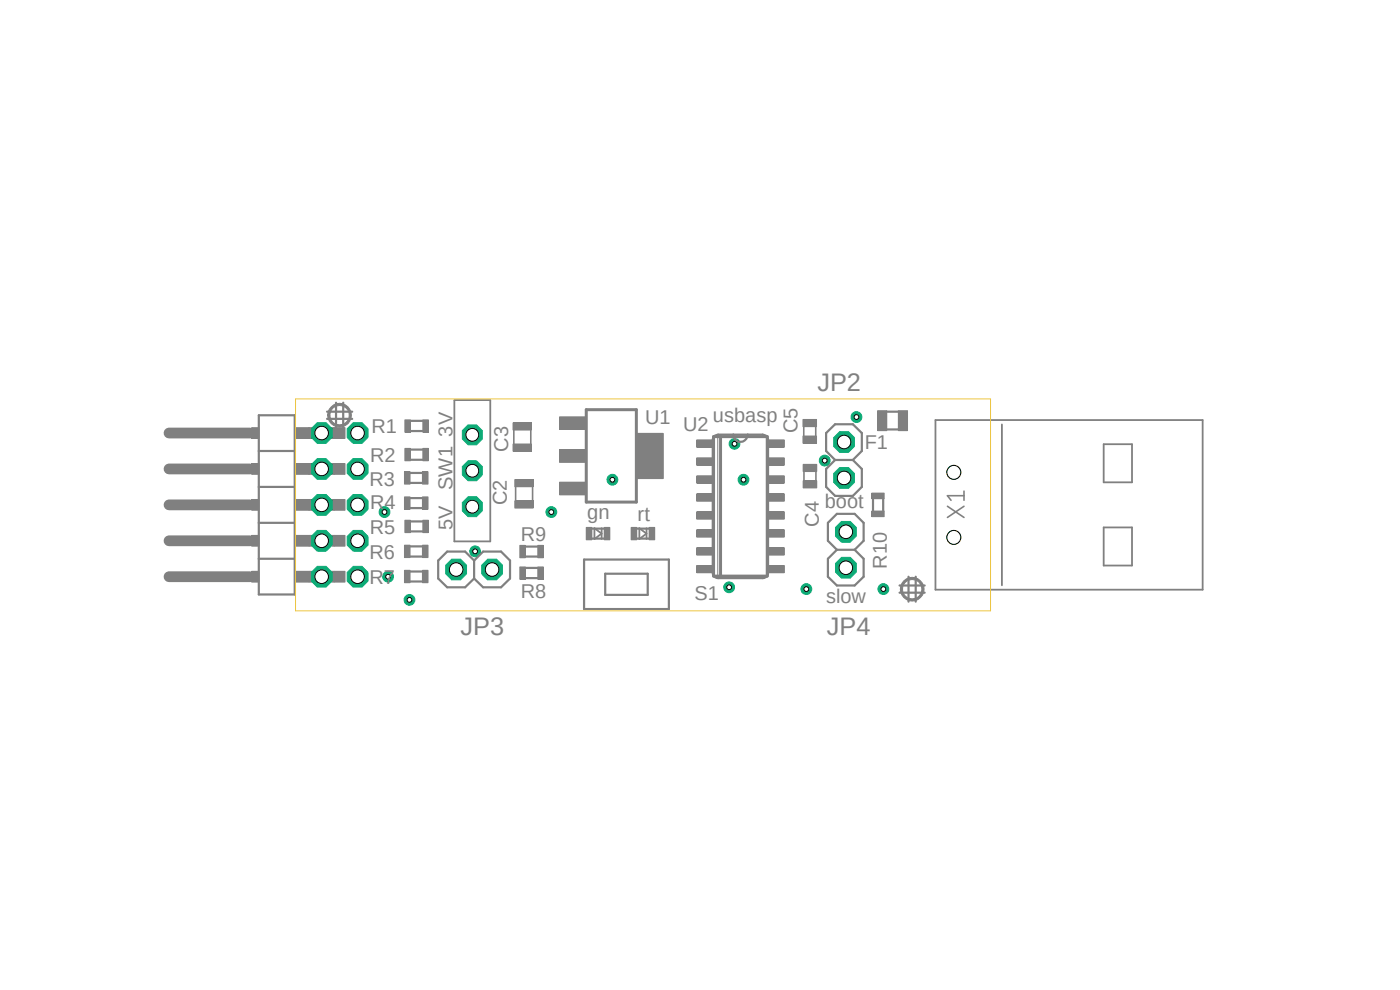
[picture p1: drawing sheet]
<svg xmlns="http://www.w3.org/2000/svg" width="297mm" height="210mm" viewBox="0 0 297 210" stroke-linecap="round" stroke-linejoin="round" font-family="sans-serif">
<defs><g id="words">
<g font-size="5.4" fill="#808080">
<text x="173.4" y="82.9">JP2</text>
<text x="97.7" y="134.7">JP3</text>
<text x="175.4" y="134.7">JP4</text>
</g>
<g font-size="4.3" fill="#808080">
<text x="96" y="104" transform="rotate(-90 96 104)">SW1</text>
<text x="124.6" y="110.1">gn</text>
<text x="135.3" y="110.5">rt</text>
</g>
<g font-size="4.2" fill="#808080">
<text x="136.9" y="90">U1</text>
<text x="151.3" y="89.6">usbasp</text>
<text x="78.8" y="91.9">R1</text>
<text x="96" y="92.6" transform="rotate(-90 96 92.6)">3V</text>
<text x="107.8" y="95.8" transform="rotate(-90 107.8 95.8)">C3</text>
<text x="144.9" y="91.5">U2</text>
<text x="169.2" y="91.9" transform="rotate(-90 169.2 91.9)">C5</text>
<text x="183.5" y="95.2">F1</text>
<text x="78.5" y="98.1">R2</text>
<text x="78.4" y="103">R3</text>
<text x="78.5" y="108">R4</text>
<text x="107.5" y="107.2" transform="rotate(-90 107.5 107.2)">C2</text>
<text x="175" y="107.8">boot</text>
<text x="78.4" y="113.3">R5</text>
<text x="96" y="112.4" transform="rotate(-90 96 112.4)">5V</text>
<text x="173.7" y="111.8" transform="rotate(-90 173.7 111.8)">C4</text>
<text x="78.4" y="118.6">R6</text>
<text x="110.5" y="114.7">R9</text>
<text x="78.4" y="124">R7</text>
<text x="188.1" y="120.6" transform="rotate(-90 188.1 120.6)">R10</text>
<text x="110.5" y="126.9">R8</text>
<text x="147.4" y="127.4">S1</text>
<text x="175.3" y="128">slow</text>
</g>
</g></defs>
<path d="M34.7 71.1l227.6 67.7M262.3 71.1l-227.6 67.7" fill="none" stroke="#fff" stroke-width=".21"/>
<circle cx="171.1" cy="125" r="1.14" fill="#0dab76"/>
<circle cx="171.1" cy="125" r="1.14" fill="none" stroke="#0dab76" stroke-width=".21"/>
<circle cx="171.1" cy="125" r=".51" fill="#fff"/>
<circle cx="171.1" cy="125" r=".51" fill="none" stroke="#000" stroke-width=".21"/>
<circle cx="187.4" cy="125" r="1.14" fill="#0dab76"/>
<circle cx="187.4" cy="125" r="1.14" fill="none" stroke="#0dab76" stroke-width=".21"/>
<circle cx="187.4" cy="125" r=".51" fill="#fff"/>
<circle cx="187.4" cy="125" r=".51" fill="none" stroke="#000" stroke-width=".21"/>
<circle cx="154.7" cy="124.6" r="1.14" fill="#0dab76"/>
<circle cx="154.7" cy="124.6" r="1.14" fill="none" stroke="#0dab76" stroke-width=".21"/>
<circle cx="154.7" cy="124.6" r=".51" fill="#fff"/>
<circle cx="154.7" cy="124.6" r=".51" fill="none" stroke="#000" stroke-width=".21"/>
<circle cx="157.7" cy="101.8" r="1.14" fill="#0dab76"/>
<circle cx="157.7" cy="101.8" r="1.14" fill="none" stroke="#0dab76" stroke-width=".21"/>
<circle cx="157.7" cy="101.8" r=".51" fill="#fff"/>
<circle cx="157.7" cy="101.8" r=".51" fill="none" stroke="#000" stroke-width=".21"/>
<circle cx="129.9" cy="101.8" r="1.14" fill="#0dab76"/>
<circle cx="129.9" cy="101.8" r="1.14" fill="none" stroke="#0dab76" stroke-width=".21"/>
<circle cx="129.9" cy="101.8" r=".51" fill="#fff"/>
<circle cx="129.9" cy="101.8" r=".51" fill="none" stroke="#000" stroke-width=".21"/>
<circle cx="117" cy="108.6" r="1.14" fill="#0dab76"/>
<circle cx="117" cy="108.6" r="1.14" fill="none" stroke="#0dab76" stroke-width=".21"/>
<circle cx="117" cy="108.6" r=".51" fill="#fff"/>
<circle cx="117" cy="108.6" r=".51" fill="none" stroke="#000" stroke-width=".21"/>
<circle cx="86.9" cy="127.3" r="1.14" fill="#0dab76"/>
<circle cx="86.9" cy="127.3" r="1.14" fill="none" stroke="#0dab76" stroke-width=".21"/>
<circle cx="86.9" cy="127.3" r=".51" fill="#fff"/>
<circle cx="86.9" cy="127.3" r=".51" fill="none" stroke="#000" stroke-width=".21"/>
<circle cx="81.6" cy="108.6" r="1.14" fill="#0dab76"/>
<circle cx="81.6" cy="108.6" r="1.14" fill="none" stroke="#0dab76" stroke-width=".21"/>
<circle cx="81.6" cy="108.6" r=".51" fill="#fff"/>
<circle cx="81.6" cy="108.6" r=".51" fill="none" stroke="#000" stroke-width=".21"/>
<circle cx="82.3" cy="122.3" r="1.14" fill="#0dab76"/>
<circle cx="82.3" cy="122.3" r="1.14" fill="none" stroke="#0dab76" stroke-width=".21"/>
<circle cx="82.3" cy="122.3" r=".51" fill="#fff"/>
<circle cx="82.3" cy="122.3" r=".51" fill="none" stroke="#000" stroke-width=".21"/>
<circle cx="100.8" cy="117" r="1.14" fill="#0dab76"/>
<circle cx="100.8" cy="117" r="1.14" fill="none" stroke="#0dab76" stroke-width=".21"/>
<circle cx="100.8" cy="117" r=".51" fill="#fff"/>
<circle cx="100.8" cy="117" r=".51" fill="none" stroke="#000" stroke-width=".21"/>
<circle cx="155.8" cy="94.1" r="1.14" fill="#0dab76"/>
<circle cx="155.8" cy="94.1" r="1.14" fill="none" stroke="#0dab76" stroke-width=".21"/>
<circle cx="155.8" cy="94.1" r=".51" fill="#fff"/>
<circle cx="155.8" cy="94.1" r=".51" fill="none" stroke="#000" stroke-width=".21"/>
<circle cx="175" cy="97.7" r="1.14" fill="#0dab76"/>
<circle cx="175" cy="97.7" r="1.14" fill="none" stroke="#0dab76" stroke-width=".21"/>
<circle cx="175" cy="97.7" r=".51" fill="#fff"/>
<circle cx="175" cy="97.7" r=".51" fill="none" stroke="#000" stroke-width=".21"/>
<circle cx="181.7" cy="88.5" r="1.14" fill="#0dab76"/>
<circle cx="181.7" cy="88.5" r="1.14" fill="none" stroke="#0dab76" stroke-width=".21"/>
<circle cx="181.7" cy="88.5" r=".51" fill="#fff"/>
<circle cx="181.7" cy="88.5" r=".51" fill="none" stroke="#000" stroke-width=".21"/>
<path d="M54.9 88.1h7.6v38h-7.6zM54.9 95.7h7.6M54.9 118.5h7.6M54.9 110.9h7.6M54.9 103.3h7.6" fill="none" stroke="#808080" stroke-width=".47"/>
<path d="M35.9 99.5h17.1M35.9 91.9h17.1M35.9 114.7h17.1M35.9 107.1h17.1M35.9 122.3h17.1" fill="none" stroke="#808080" stroke-width="2.3"/>
<path d="M53.4 121.2h1.5v2.3h-1.5z" fill-rule="evenodd" fill="#808080"/>
<path d="M53.4 121.2h1.5v2.3h-1.5z" fill="none" stroke="#808080" stroke-width=".21"/>
<path d="M53.4 113.6h1.5v2.3h-1.5z" fill-rule="evenodd" fill="#808080"/>
<path d="M53.4 113.6h1.5v2.3h-1.5z" fill="none" stroke="#808080" stroke-width=".21"/>
<path d="M53.4 106h1.5v2.2h-1.5z" fill-rule="evenodd" fill="#808080"/>
<path d="M53.4 106h1.5v2.2h-1.5z" fill="none" stroke="#808080" stroke-width=".21"/>
<path d="M53.4 98.3h1.5v2.3h-1.5z" fill-rule="evenodd" fill="#808080"/>
<path d="M53.4 98.3h1.5v2.3h-1.5z" fill="none" stroke="#808080" stroke-width=".21"/>
<path d="M53.4 90.7h1.5v2.3h-1.5z" fill-rule="evenodd" fill="#808080"/>
<path d="M53.4 90.7h1.5v2.3h-1.5z" fill="none" stroke="#808080" stroke-width=".21"/>
<path d="M62.5 121.2h3.1v2.3h-3.1z" fill-rule="evenodd" fill="#808080"/>
<path d="M62.5 121.2h3.1v2.3h-3.1z" fill="none" stroke="#808080" stroke-width=".21"/>
<path d="M62.5 113.6h3.1v2.3h-3.1z" fill-rule="evenodd" fill="#808080"/>
<path d="M62.5 113.6h3.1v2.3h-3.1z" fill="none" stroke="#808080" stroke-width=".21"/>
<path d="M70.9 121.2h2.3v2.3h-2.3z" fill-rule="evenodd" fill="#808080"/>
<path d="M70.9 121.2h2.3v2.3h-2.3z" fill="none" stroke="#808080" stroke-width=".21"/>
<path d="M70.9 113.6h2.3v2.3h-2.3z" fill-rule="evenodd" fill="#808080"/>
<path d="M70.9 113.6h2.3v2.3h-2.3z" fill="none" stroke="#808080" stroke-width=".21"/>
<path d="M62.5 106h3.1v2.2h-3.1z" fill-rule="evenodd" fill="#808080"/>
<path d="M62.5 106h3.1v2.2h-3.1z" fill="none" stroke="#808080" stroke-width=".21"/>
<path d="M62.5 98.3h3.1v2.3h-3.1z" fill-rule="evenodd" fill="#808080"/>
<path d="M62.5 98.3h3.1v2.3h-3.1z" fill="none" stroke="#808080" stroke-width=".21"/>
<path d="M70.9 106h2.3v2.2h-2.3z" fill-rule="evenodd" fill="#808080"/>
<path d="M70.9 106h2.3v2.2h-2.3z" fill="none" stroke="#808080" stroke-width=".21"/>
<path d="M70.9 98.3h2.3v2.3h-2.3z" fill-rule="evenodd" fill="#808080"/>
<path d="M70.9 98.3h2.3v2.3h-2.3z" fill="none" stroke="#808080" stroke-width=".21"/>
<path d="M62.5 90.7h3.1v2.3h-3.1z" fill-rule="evenodd" fill="#808080"/>
<path d="M62.5 90.7h3.1v2.3h-3.1z" fill="none" stroke="#808080" stroke-width=".21"/>
<path d="M70.9 90.7h2.3v2.3h-2.3z" fill-rule="evenodd" fill="#808080"/>
<path d="M70.9 90.7h2.3v2.3h-2.3zM152.3 92.2v30.4" fill="none" stroke="#808080" stroke-width=".21"/>
<g fill="none" stroke="#808080" stroke-width=".47">
<path d="M151.2 93.3a1.12 1.12 0 0 1 1.2-1.1h9.4a1.12 1.12 0 0 1 1.1 1.1M155.6 92.2a1.52 1.52 0 0 0 1.5 1.5 1.52 1.52 0 0 0 1.5-1.5M177.2 97.6l-1.9-1.9v-3.8l1.9-1.9h3.7l1.9 1.9v3.8l-1.9 1.9M177.2 97.6l-1.9 1.9v3.8l1.9 1.9h3.7l1.9-1.9v-3.8l-1.9-1.9M177.2 97.6h3.7M100.6 118.9l-1.9-1.9h-3.8l-1.9 1.9v3.8l1.9 1.9h3.8l1.9-1.9M100.6 118.9l1.9-1.9h3.8l1.9 1.9v3.8l-1.9 1.9h-3.8l-1.9-1.9M100.6 118.9v3.8M123.9 118.7h18v10.5h-18zM177.5 116.6l-1.9-1.9v-3.8l1.9-1.9h3.8l1.9 1.9v3.8l-1.9 1.9M177.5 116.6l-1.9 1.9v3.8l1.9 1.9h3.8l1.9-1.9v-3.8l-1.9-1.9M177.5 116.6h3.8"/>
<path d="M128.4 121.7h9v4.5h-9zM151.2 121.5a1.12 1.12 0 0 0 1.2 1.1h9.4a1.12 1.12 0 0 0 1.1-1.1"/>
</g>
<path d="M124.4 86.9h10.6v19.6h-10.6z" fill="none" stroke="#808080" stroke-width=".64"/>
<path d="M96.4 84.9h7.6v30h-7.6zM126.1 112.1l1.5 1.1-1.5 1.1zM127.6 112.1v2.2M135.6 112.1l1.6 1.1-1.6 1.1zM137.2 112.1v2.2" fill="none" stroke="#808080" stroke-width=".38"/>
<path d="M70.3 86.3a2.51 2.51 0 0 1 3.9 .6 2.51 2.51 0 0 1-1.6 3.7 2.51 2.51 0 0 1-3.1-2.5h.5a2.06 2.06 0 0 1 2.8-2 2.06 2.06 0 0 1 .6 3.4 2.06 2.06 0 0 1-3.3-.9l-.1-.5h-.5l.4-1.3z" fill-rule="evenodd" fill="#808080"/>
<path d="M70.3 86.3a2.51 2.51 0 0 1 3.9 .6 2.51 2.51 0 0 1-1.6 3.7 2.51 2.51 0 0 1-3.1-2.5h.5a2.06 2.06 0 0 1 2.8-2 2.06 2.06 0 0 1 .6 3.4 2.06 2.06 0 0 1-3.3-.9l-.1-.5h-.5l.4-1.3z" fill="none" stroke="#808080" stroke-width=".21"/>
<path d="M69.4 87.3h5.3M69.4 88.9h5.3M71.3 85.4v5.3M72.8 85.4v5.3" fill="none" stroke="#808080" stroke-width=".47"/>
<path d="M191.7 123.2a2.52 2.52 0 0 1 4 .5 2.52 2.52 0 0 1-1.5 3.7 2.52 2.52 0 0 1-3.2-2.4h.5a2.05 2.05 0 0 1 2.8-1.9 2.05 2.05 0 0 1 .8 3.3 2.05 2.05 0 0 1-3.4-.4l-.2-1h-.5l.1-.7z" fill-rule="evenodd" fill="#808080"/>
<path d="M191.7 123.2a2.52 2.52 0 0 1 4 .5 2.52 2.52 0 0 1-1.5 3.7 2.52 2.52 0 0 1-3.2-2.4h.5a2.05 2.05 0 0 1 2.8-1.9 2.05 2.05 0 0 1 .8 3.3 2.05 2.05 0 0 1-3.4-.4l-.2-1h-.5l.1-.7z" fill="none" stroke="#808080" stroke-width=".21"/>
<path d="M190.8 124.2h5.4M190.8 125.7h5.4M192.7 122.3v5.3M194.3 122.3v5.3" fill="none" stroke="#808080" stroke-width=".47"/>
<path d="M65.6 121.2h5.3v2.3h-5.3z" fill-rule="evenodd" fill="#808080"/>
<path d="M65.6 121.2h5.3v2.3h-5.3z" fill="none" stroke="#808080" stroke-width=".21"/>
<path d="M65.6 113.6h5.3v2.3h-5.3z" fill-rule="evenodd" fill="#808080"/>
<path d="M65.6 113.6h5.3v2.3h-5.3z" fill="none" stroke="#808080" stroke-width=".21"/>
<path d="M65.6 106h5.3v2.2h-5.3z" fill-rule="evenodd" fill="#808080"/>
<path d="M65.6 106h5.3v2.2h-5.3z" fill="none" stroke="#808080" stroke-width=".21"/>
<path d="M65.6 98.3h5.3v2.3h-5.3z" fill-rule="evenodd" fill="#808080"/>
<path d="M65.6 98.3h5.3v2.3h-5.3z" fill="none" stroke="#808080" stroke-width=".21"/>
<path d="M65.6 90.7h5.3v2.3h-5.3z" fill-rule="evenodd" fill="#808080"/>
<path d="M65.6 90.7h5.3v2.3h-5.3z" fill="none" stroke="#808080" stroke-width=".21"/>
<path d="M87 115.9h2.6M87 118.1h2.6" fill="none" stroke="#808080" stroke-width=".47"/>
<path d="M85.8 115.7h1.2v2.6h-1.2z" fill-rule="evenodd" fill="#808080"/>
<path d="M85.8 115.7h1.2v2.6h-1.2z" fill="none" stroke="#808080" stroke-width=".21"/>
<path d="M89.6 115.7h1.2v2.6h-1.2z" fill-rule="evenodd" fill="#808080"/>
<path d="M89.6 115.7h1.2v2.6h-1.2z" fill="none" stroke="#808080" stroke-width=".21"/>
<path d="M87 105.7h2.6M87 107.8h2.6" fill="none" stroke="#808080" stroke-width=".47"/>
<path d="M85.8 105.4h1.2v2.6h-1.2z" fill-rule="evenodd" fill="#808080"/>
<path d="M85.8 105.4h1.2v2.6h-1.2z" fill="none" stroke="#808080" stroke-width=".21"/>
<path d="M89.6 105.4h1.2v2.6h-1.2z" fill-rule="evenodd" fill="#808080"/>
<path d="M89.6 105.4h1.2v2.6h-1.2z" fill="none" stroke="#808080" stroke-width=".21"/>
<path d="M87 100.3h2.6M87 102.4h2.6" fill="none" stroke="#808080" stroke-width=".47"/>
<path d="M85.8 100.1h1.2v2.6h-1.2z" fill-rule="evenodd" fill="#808080"/>
<path d="M85.8 100.1h1.2v2.6h-1.2z" fill="none" stroke="#808080" stroke-width=".21"/>
<path d="M89.6 100.1h1.2v2.6h-1.2z" fill-rule="evenodd" fill="#808080"/>
<path d="M89.6 100.1h1.2v2.6h-1.2z" fill="none" stroke="#808080" stroke-width=".21"/>
<path d="M87 121.2h2.6M87 123.4h2.6" fill="none" stroke="#808080" stroke-width=".47"/>
<path d="M85.8 121h1.2v2.6h-1.2z" fill-rule="evenodd" fill="#808080"/>
<path d="M85.8 121h1.2v2.6h-1.2z" fill="none" stroke="#808080" stroke-width=".21"/>
<path d="M89.6 121h1.2v2.6h-1.2z" fill-rule="evenodd" fill="#808080"/>
<path d="M89.6 121h1.2v2.6h-1.2z" fill="none" stroke="#808080" stroke-width=".21"/>
<path d="M151.4 92.6h11.4v29.6h-11.4zM152.9 92.6v29.6" fill="none" stroke="#808080" stroke-width=".64"/>
<path d="M147.8 93.4h3.3v1.4h-3.3z" fill-rule="evenodd" fill="#808080"/>
<path d="M147.8 93.4h3.3v1.4h-3.3z" fill="none" stroke="#808080" stroke-width=".21"/>
<path d="M147.8 97.2h3.3v1.4h-3.3z" fill-rule="evenodd" fill="#808080"/>
<path d="M147.8 97.2h3.3v1.4h-3.3z" fill="none" stroke="#808080" stroke-width=".21"/>
<path d="M147.8 101h3.3v1.4h-3.3z" fill-rule="evenodd" fill="#808080"/>
<path d="M147.8 101h3.3v1.4h-3.3z" fill="none" stroke="#808080" stroke-width=".21"/>
<path d="M147.8 104.8h3.3v1.5h-3.3z" fill-rule="evenodd" fill="#808080"/>
<path d="M147.8 104.8h3.3v1.5h-3.3z" fill="none" stroke="#808080" stroke-width=".21"/>
<path d="M163.1 112.4h3.3v1.5h-3.3z" fill-rule="evenodd" fill="#808080"/>
<path d="M163.1 112.4h3.3v1.5h-3.3z" fill="none" stroke="#808080" stroke-width=".21"/>
<path d="M163.1 108.6h3.3v1.5h-3.3z" fill-rule="evenodd" fill="#808080"/>
<path d="M163.1 108.6h3.3v1.5h-3.3z" fill="none" stroke="#808080" stroke-width=".21"/>
<path d="M163.1 104.8h3.3v1.5h-3.3z" fill-rule="evenodd" fill="#808080"/>
<path d="M163.1 104.8h3.3v1.5h-3.3z" fill="none" stroke="#808080" stroke-width=".21"/>
<path d="M163.1 101h3.3v1.4h-3.3z" fill-rule="evenodd" fill="#808080"/>
<path d="M163.1 101h3.3v1.4h-3.3z" fill="none" stroke="#808080" stroke-width=".21"/>
<path d="M147.8 108.6h3.3v1.5h-3.3z" fill-rule="evenodd" fill="#808080"/>
<path d="M147.8 108.6h3.3v1.5h-3.3z" fill="none" stroke="#808080" stroke-width=".21"/>
<path d="M147.8 112.4h3.3v1.5h-3.3z" fill-rule="evenodd" fill="#808080"/>
<path d="M147.8 112.4h3.3v1.5h-3.3z" fill="none" stroke="#808080" stroke-width=".21"/>
<path d="M147.8 116.2h3.3v1.5h-3.3z" fill-rule="evenodd" fill="#808080"/>
<path d="M147.8 116.2h3.3v1.5h-3.3z" fill="none" stroke="#808080" stroke-width=".21"/>
<path d="M147.8 120h3.3v1.5h-3.3z" fill-rule="evenodd" fill="#808080"/>
<path d="M147.8 120h3.3v1.5h-3.3z" fill="none" stroke="#808080" stroke-width=".21"/>
<path d="M163.1 120h3.3v1.5h-3.3z" fill-rule="evenodd" fill="#808080"/>
<path d="M163.1 120h3.3v1.5h-3.3z" fill="none" stroke="#808080" stroke-width=".21"/>
<path d="M163.1 116.2h3.3v1.5h-3.3z" fill-rule="evenodd" fill="#808080"/>
<path d="M163.1 116.2h3.3v1.5h-3.3z" fill="none" stroke="#808080" stroke-width=".21"/>
<path d="M163.1 97.2h3.3v1.4h-3.3z" fill-rule="evenodd" fill="#808080"/>
<path d="M163.1 97.2h3.3v1.4h-3.3z" fill="none" stroke="#808080" stroke-width=".21"/>
<path d="M163.1 93.4h3.3v1.4h-3.3z" fill-rule="evenodd" fill="#808080"/>
<path d="M163.1 93.4h3.3v1.4h-3.3z" fill="none" stroke="#808080" stroke-width=".21"/>
<path d="M151.2 93.3v28.2M162.9 93.3v28.2" fill="none" stroke="#808080" stroke-width=".47"/>
<path d="M163 104.8h3.4v1.5h-3.4z" fill-rule="evenodd" fill="#808080"/>
<path d="M163 104.8h3.4v1.5h-3.4z" fill="none" stroke="#808080" stroke-width=".21"/>
<path d="M147.8 93.3h3.4v1.6h-3.4z" fill-rule="evenodd" fill="#808080"/>
<path d="M147.8 93.3h3.4v1.6h-3.4z" fill="none" stroke="#808080" stroke-width=".21"/>
<path d="M147.8 97.2h3.4v1.5h-3.4z" fill-rule="evenodd" fill="#808080"/>
<path d="M147.8 97.2h3.4v1.5h-3.4z" fill="none" stroke="#808080" stroke-width=".21"/>
<path d="M147.9 101h3.4v1.5h-3.4z" fill-rule="evenodd" fill="#808080"/>
<path d="M147.9 101h3.4v1.5h-3.4z" fill="none" stroke="#808080" stroke-width=".21"/>
<path d="M147.8 104.8h3.4v1.5h-3.4z" fill-rule="evenodd" fill="#808080"/>
<path d="M147.8 104.8h3.4v1.5h-3.4z" fill="none" stroke="#808080" stroke-width=".21"/>
<path d="M163 101h3.4v1.5h-3.4z" fill-rule="evenodd" fill="#808080"/>
<path d="M163 101h3.4v1.5h-3.4z" fill="none" stroke="#808080" stroke-width=".21"/>
<path d="M163 97.2h3.4v1.5h-3.4z" fill-rule="evenodd" fill="#808080"/>
<path d="M163 97.2h3.4v1.5h-3.4z" fill="none" stroke="#808080" stroke-width=".21"/>
<path d="M163 93.3h3.4v1.6h-3.4z" fill-rule="evenodd" fill="#808080"/>
<path d="M163 93.3h3.4v1.6h-3.4z" fill="none" stroke="#808080" stroke-width=".21"/>
<path d="M147.8 108.6h3.4v1.5h-3.4z" fill-rule="evenodd" fill="#808080"/>
<path d="M147.8 108.6h3.4v1.5h-3.4z" fill="none" stroke="#808080" stroke-width=".21"/>
<path d="M147.8 112.4h3.4v1.5h-3.4z" fill-rule="evenodd" fill="#808080"/>
<path d="M147.8 112.4h3.4v1.5h-3.4z" fill="none" stroke="#808080" stroke-width=".21"/>
<path d="M147.8 116.2h3.4v1.5h-3.4z" fill-rule="evenodd" fill="#808080"/>
<path d="M147.8 116.2h3.4v1.5h-3.4z" fill="none" stroke="#808080" stroke-width=".21"/>
<path d="M147.8 120h3.4v1.5h-3.4z" fill-rule="evenodd" fill="#808080"/>
<path d="M147.8 120h3.4v1.5h-3.4z" fill="none" stroke="#808080" stroke-width=".21"/>
<path d="M163 108.6h3.4v1.5h-3.4z" fill-rule="evenodd" fill="#808080"/>
<path d="M163 108.6h3.4v1.5h-3.4z" fill="none" stroke="#808080" stroke-width=".21"/>
<path d="M163 112.4h3.4v1.5h-3.4z" fill-rule="evenodd" fill="#808080"/>
<path d="M163 112.4h3.4v1.5h-3.4z" fill="none" stroke="#808080" stroke-width=".21"/>
<path d="M163 116.2h3.4v1.5h-3.4z" fill-rule="evenodd" fill="#808080"/>
<path d="M163 116.2h3.4v1.5h-3.4z" fill="none" stroke="#808080" stroke-width=".21"/>
<path d="M163 120h3.4v1.5h-3.4z" fill-rule="evenodd" fill="#808080"/>
<path d="M163 120h3.4v1.5h-3.4z" fill="none" stroke="#808080" stroke-width=".21"/>
<path d="M188.1 91.1h2.4M188.1 87.3h2.4" fill="none" stroke="#808080" stroke-width=".47"/>
<path d="M186.2 87.1h1.9v4.3h-1.9z" fill-rule="evenodd" fill="#808080"/>
<path d="M186.2 87.1h1.9v4.3h-1.9z" fill="none" stroke="#808080" stroke-width=".21"/>
<path d="M190.6 87.1h1.9v4.3h-1.9z" fill-rule="evenodd" fill="#808080"/>
<path d="M190.6 87.1h1.9v4.3h-1.9z" fill="none" stroke="#808080" stroke-width=".21"/>
<path d="M87.1 95.4h2.6M87.1 97.5h2.6" fill="none" stroke="#808080" stroke-width=".47"/>
<path d="M85.9 95.1h1.2v2.6h-1.2z" fill-rule="evenodd" fill="#808080"/>
<path d="M85.9 95.1h1.2v2.6h-1.2z" fill="none" stroke="#808080" stroke-width=".21"/>
<path d="M89.7 95.1h1.2v2.6h-1.2z" fill-rule="evenodd" fill="#808080"/>
<path d="M89.7 95.1h1.2v2.6h-1.2z" fill="none" stroke="#808080" stroke-width=".21"/>
<path d="M87.1 110.6h2.6M87.1 112.7h2.6" fill="none" stroke="#808080" stroke-width=".47"/>
<path d="M85.9 110.4h1.2v2.6h-1.2z" fill-rule="evenodd" fill="#808080"/>
<path d="M85.9 110.4h1.2v2.6h-1.2z" fill="none" stroke="#808080" stroke-width=".21"/>
<path d="M89.7 110.4h1.2v2.6h-1.2z" fill-rule="evenodd" fill="#808080"/>
<path d="M89.7 110.4h1.2v2.6h-1.2z" fill="none" stroke="#808080" stroke-width=".21"/>
<path d="M135.1 91.9h5.6v9.6h-5.6z" fill-rule="evenodd" fill="#808080"/>
<path d="M135.1 91.9h5.6v9.6h-5.6z" fill="none" stroke="#808080" stroke-width=".21"/>
<path d="M118.7 95.4h5.6v2.6h-5.6z" fill-rule="evenodd" fill="#808080"/>
<path d="M118.7 95.4h5.6v2.6h-5.6z" fill="none" stroke="#808080" stroke-width=".21"/>
<path d="M118.7 88.5h5.6v2.6h-5.6z" fill-rule="evenodd" fill="#808080"/>
<path d="M118.7 88.5h5.6v2.6h-5.6z" fill="none" stroke="#808080" stroke-width=".21"/>
<path d="M118.7 102.3h5.6v2.6h-5.6z" fill-rule="evenodd" fill="#808080"/>
<path d="M118.7 102.3h5.6v2.6h-5.6z" fill="none" stroke="#808080" stroke-width=".21"/>
<path d="M135.1 91.9h5.6v9.6h-5.6z" fill-rule="evenodd" fill="#808080"/>
<path d="M135.1 91.9h5.6v9.6h-5.6z" fill="none" stroke="#808080" stroke-width=".21"/>
<path d="M118.7 95.4h5.6v2.6h-5.6z" fill-rule="evenodd" fill="#808080"/>
<path d="M118.7 95.4h5.6v2.6h-5.6z" fill="none" stroke="#808080" stroke-width=".21"/>
<path d="M118.7 88.5h5.6v2.6h-5.6z" fill-rule="evenodd" fill="#808080"/>
<path d="M118.7 88.5h5.6v2.6h-5.6z" fill="none" stroke="#808080" stroke-width=".21"/>
<path d="M118.7 102.3h5.6v2.6h-5.6z" fill-rule="evenodd" fill="#808080"/>
<path d="M118.7 102.3h5.6v2.6h-5.6z" fill="none" stroke="#808080" stroke-width=".21"/>
<path d="M109.4 102v5.5M113 102v5.5" fill="none" stroke="#808080" stroke-width=".34"/>
<path d="M109.2 101.7h3.9v1.6h-3.9z" fill-rule="evenodd" fill="#808080"/>
<path d="M109.2 101.7h3.9v1.6h-3.9z" fill="none" stroke="#808080" stroke-width=".21"/>
<path d="M109.2 106.3h3.9v1.5h-3.9z" fill-rule="evenodd" fill="#808080"/>
<path d="M109.2 106.3h3.9v1.5h-3.9z" fill="none" stroke="#808080" stroke-width=".21"/>
<path d="M109 90v5.5M112.6 90v5.5" fill="none" stroke="#808080" stroke-width=".34"/>
<path d="M108.8 94.2h3.9v1.5h-3.9z" fill-rule="evenodd" fill="#808080"/>
<path d="M108.8 94.2h3.9v1.5h-3.9z" fill="none" stroke="#808080" stroke-width=".21"/>
<path d="M108.8 89.7h3.9v1.5h-3.9z" fill-rule="evenodd" fill="#808080"/>
<path d="M108.8 89.7h3.9v1.5h-3.9z" fill="none" stroke="#808080" stroke-width=".21"/>
<path d="M178.3 100.6h1.5v1.6h-1.5z" fill-rule="evenodd" fill="#808080"/>
<path d="M178.3 100.6h1.5v1.6h-1.5z" fill="none" stroke="#808080" stroke-width=".21"/>
<path d="M178.3 93h1.5v1.5h-1.5z" fill-rule="evenodd" fill="#808080"/>
<path d="M178.3 93h1.5v1.5h-1.5z" fill="none" stroke="#808080" stroke-width=".21"/>
<path d="M185.2 105.8v2.6M187.4 105.8v2.6" fill="none" stroke="#808080" stroke-width=".47"/>
<path d="M185 104.6h2.6v1.2h-2.6z" fill-rule="evenodd" fill="#808080"/>
<path d="M185 104.6h2.6v1.2h-2.6z" fill="none" stroke="#808080" stroke-width=".21"/>
<path d="M185 108.4h2.6v1.2h-2.6z" fill-rule="evenodd" fill="#808080"/>
<path d="M185 108.4h2.6v1.2h-2.6z" fill="none" stroke="#808080" stroke-width=".21"/>
<path d="M170.6 99.9v2.2M173.1 99.9v2.2" fill="none" stroke="#808080" stroke-width=".34"/>
<path d="M170.4 98.5h2.9v1.5h-2.9z" fill-rule="evenodd" fill="#808080"/>
<path d="M170.4 98.5h2.9v1.5h-2.9z" fill="none" stroke="#808080" stroke-width=".21"/>
<path d="M170.4 102h2.9v1.5h-2.9z" fill-rule="evenodd" fill="#808080"/>
<path d="M170.4 102h2.9v1.5h-2.9z" fill="none" stroke="#808080" stroke-width=".21"/>
<path d="M170.5 90.4v2.2M173.1 90.4v2.2" fill="none" stroke="#808080" stroke-width=".34"/>
<path d="M170.3 92.5h2.9v1.5h-2.9z" fill-rule="evenodd" fill="#808080"/>
<path d="M170.3 92.5h2.9v1.5h-2.9z" fill="none" stroke="#808080" stroke-width=".21"/>
<path d="M170.3 89h2.9v1.5h-2.9z" fill-rule="evenodd" fill="#808080"/>
<path d="M170.3 89h2.9v1.5h-2.9z" fill="none" stroke="#808080" stroke-width=".21"/>
<path d="M198.5 89.1h56.6v36h-56.6zM212.6 90v34.2M234.1 94.2h6.1v8.1h-6.1zM234.1 111.9h6.1v8.1h-6.1z" fill="none" stroke="#808080" stroke-width=".38"/>
<path d="M87.1 89.3h2.6M87.1 91.4h2.6" fill="none" stroke="#808080" stroke-width=".47"/>
<path d="M85.9 89.1h1.2v2.6h-1.2z" fill-rule="evenodd" fill="#808080"/>
<path d="M85.9 89.1h1.2v2.6h-1.2z" fill="none" stroke="#808080" stroke-width=".21"/>
<path d="M89.7 89.1h1.2v2.6h-1.2z" fill-rule="evenodd" fill="#808080"/>
<path d="M89.7 89.1h1.2v2.6h-1.2z" fill="none" stroke="#808080" stroke-width=".21"/>
<path d="M103.6 120.1h1.6v1.5h-1.6z" fill-rule="evenodd" fill="#808080"/>
<path d="M103.6 120.1h1.6v1.5h-1.6z" fill="none" stroke="#808080" stroke-width=".21"/>
<path d="M96 120.1h1.5v1.5h-1.5z" fill-rule="evenodd" fill="#808080"/>
<path d="M96 120.1h1.5v1.5h-1.5z" fill="none" stroke="#808080" stroke-width=".21"/>
<path d="M178.7 112.1h1.5v1.5h-1.5z" fill-rule="evenodd" fill="#808080"/>
<path d="M178.7 112.1h1.5v1.5h-1.5z" fill="none" stroke="#808080" stroke-width=".21"/>
<path d="M178.7 119.7h1.5v1.5h-1.5z" fill-rule="evenodd" fill="#808080"/>
<path d="M178.7 119.7h1.5v1.5h-1.5z" fill="none" stroke="#808080" stroke-width=".21"/>
<path d="M111.5 122.6h2.6M111.5 120.5h2.6" fill="none" stroke="#808080" stroke-width=".47"/>
<path d="M114.1 120.3h1.2v2.6h-1.2z" fill-rule="evenodd" fill="#808080"/>
<path d="M114.1 120.3h1.2v2.6h-1.2z" fill="none" stroke="#808080" stroke-width=".21"/>
<path d="M110.3 120.3h1.2v2.6h-1.2z" fill-rule="evenodd" fill="#808080"/>
<path d="M110.3 120.3h1.2v2.6h-1.2z" fill="none" stroke="#808080" stroke-width=".21"/>
<path d="M111.5 118.1h2.6M111.5 116h2.6" fill="none" stroke="#808080" stroke-width=".47"/>
<path d="M114.1 115.7h1.2v2.6h-1.2z" fill-rule="evenodd" fill="#808080"/>
<path d="M114.1 115.7h1.2v2.6h-1.2z" fill="none" stroke="#808080" stroke-width=".21"/>
<path d="M110.3 115.7h1.2v2.6h-1.2z" fill-rule="evenodd" fill="#808080"/>
<path d="M110.3 115.7h1.2v2.6h-1.2z" fill="none" stroke="#808080" stroke-width=".21"/>
<path d="M135.1 114.3h2.6M135.1 112.1h2.6" fill="none" stroke="#808080" stroke-width=".47"/>
<path d="M137.7 111.9h1.2v2.6h-1.2z" fill-rule="evenodd" fill="#808080"/>
<path d="M137.7 111.9h1.2v2.6h-1.2z" fill="none" stroke="#808080" stroke-width=".21"/>
<path d="M133.9 111.9h1.2v2.6h-1.2z" fill-rule="evenodd" fill="#808080"/>
<path d="M133.9 111.9h1.2v2.6h-1.2z" fill="none" stroke="#808080" stroke-width=".21"/>
<path d="M125.6 114.3h2.6M125.6 112.1h2.6" fill="none" stroke="#808080" stroke-width=".47"/>
<path d="M128.2 111.9h1.2v2.6h-1.2z" fill-rule="evenodd" fill="#808080"/>
<path d="M128.2 111.9h1.2v2.6h-1.2z" fill="none" stroke="#808080" stroke-width=".21"/>
<path d="M124.4 111.9h1.2v2.6h-1.2z" fill-rule="evenodd" fill="#808080"/>
<path d="M124.4 111.9h1.2v2.6h-1.2z" fill="none" stroke="#808080" stroke-width=".21"/>
<path d="M201 107.4l3.5 2.4M204.5 107.4l-3.5 2.4M204.5 105.2h-3.5l.8 .9M204.5 104.2v1.9" fill="none" stroke="#808080" stroke-width=".34"/>
<circle cx="68.2" cy="122.3" r="2.39" fill="#0dab76"/>
<circle cx="68.2" cy="122.3" r="2.39" fill="none" stroke="#0dab76" stroke-width=".21"/>
<circle cx="68.2" cy="122.3" r="1.44" fill="#fff"/>
<circle cx="68.2" cy="122.3" r="1.44" fill="none" stroke="#000" stroke-width=".21"/>
<circle cx="68.2" cy="114.7" r="2.39" fill="#0dab76"/>
<circle cx="68.2" cy="114.7" r="2.39" fill="none" stroke="#0dab76" stroke-width=".21"/>
<circle cx="68.2" cy="114.7" r="1.44" fill="#fff"/>
<circle cx="68.2" cy="114.7" r="1.44" fill="none" stroke="#000" stroke-width=".21"/>
<circle cx="68.2" cy="107.1" r="2.39" fill="#0dab76"/>
<circle cx="68.2" cy="107.1" r="2.39" fill="none" stroke="#0dab76" stroke-width=".21"/>
<circle cx="68.2" cy="107.1" r="1.44" fill="#fff"/>
<circle cx="68.2" cy="107.1" r="1.44" fill="none" stroke="#000" stroke-width=".21"/>
<circle cx="68.2" cy="99.5" r="2.39" fill="#0dab76"/>
<circle cx="68.2" cy="99.5" r="2.39" fill="none" stroke="#0dab76" stroke-width=".21"/>
<circle cx="68.2" cy="99.5" r="1.44" fill="#fff"/>
<circle cx="68.2" cy="99.5" r="1.44" fill="none" stroke="#000" stroke-width=".21"/>
<circle cx="68.2" cy="91.9" r="2.39" fill="#0dab76"/>
<circle cx="68.2" cy="91.9" r="2.39" fill="none" stroke="#0dab76" stroke-width=".21"/>
<circle cx="68.2" cy="91.9" r="1.44" fill="#fff"/>
<circle cx="68.2" cy="91.9" r="1.44" fill="none" stroke="#000" stroke-width=".21"/>
<circle cx="75.9" cy="122.3" r="2.39" fill="#0dab76"/>
<circle cx="75.9" cy="122.3" r="2.39" fill="none" stroke="#0dab76" stroke-width=".21"/>
<circle cx="75.9" cy="122.3" r="1.44" fill="#fff"/>
<circle cx="75.9" cy="122.3" r="1.44" fill="none" stroke="#000" stroke-width=".21"/>
<circle cx="75.9" cy="114.7" r="2.39" fill="#0dab76"/>
<circle cx="75.9" cy="114.7" r="2.39" fill="none" stroke="#0dab76" stroke-width=".21"/>
<circle cx="75.9" cy="114.7" r="1.44" fill="#fff"/>
<circle cx="75.9" cy="114.7" r="1.44" fill="none" stroke="#000" stroke-width=".21"/>
<circle cx="75.9" cy="107.1" r="2.39" fill="#0dab76"/>
<circle cx="75.9" cy="107.1" r="2.39" fill="none" stroke="#0dab76" stroke-width=".21"/>
<circle cx="75.9" cy="107.1" r="1.44" fill="#fff"/>
<circle cx="75.9" cy="107.1" r="1.44" fill="none" stroke="#000" stroke-width=".21"/>
<circle cx="75.9" cy="99.5" r="2.39" fill="#0dab76"/>
<circle cx="75.9" cy="99.5" r="2.39" fill="none" stroke="#0dab76" stroke-width=".21"/>
<circle cx="75.9" cy="99.5" r="1.44" fill="#fff"/>
<circle cx="75.9" cy="99.5" r="1.44" fill="none" stroke="#000" stroke-width=".21"/>
<circle cx="75.9" cy="91.9" r="2.39" fill="#0dab76"/>
<circle cx="75.9" cy="91.9" r="2.39" fill="none" stroke="#0dab76" stroke-width=".21"/>
<circle cx="75.9" cy="91.9" r="1.44" fill="#fff"/>
<circle cx="75.9" cy="91.9" r="1.44" fill="none" stroke="#000" stroke-width=".21"/>
<circle cx="179.1" cy="101.4" r="2.39" fill="#0dab76"/>
<circle cx="179.1" cy="101.4" r="2.39" fill="none" stroke="#0dab76" stroke-width=".21"/>
<circle cx="179.1" cy="101.4" r="1.44" fill="#fff"/>
<circle cx="179.1" cy="101.4" r="1.44" fill="none" stroke="#000" stroke-width=".21"/>
<circle cx="179.1" cy="93.8" r="2.39" fill="#0dab76"/>
<circle cx="179.1" cy="93.8" r="2.39" fill="none" stroke="#0dab76" stroke-width=".21"/>
<circle cx="179.1" cy="93.8" r="1.44" fill="#fff"/>
<circle cx="179.1" cy="93.8" r="1.44" fill="none" stroke="#000" stroke-width=".21"/>
<circle cx="104.4" cy="120.8" r="2.39" fill="#0dab76"/>
<circle cx="104.4" cy="120.8" r="2.39" fill="none" stroke="#0dab76" stroke-width=".21"/>
<circle cx="104.4" cy="120.8" r="1.44" fill="#fff"/>
<circle cx="104.4" cy="120.8" r="1.44" fill="none" stroke="#000" stroke-width=".21"/>
<circle cx="96.8" cy="120.8" r="2.39" fill="#0dab76"/>
<circle cx="96.8" cy="120.8" r="2.39" fill="none" stroke="#0dab76" stroke-width=".21"/>
<circle cx="96.8" cy="120.8" r="1.44" fill="#fff"/>
<circle cx="96.8" cy="120.8" r="1.44" fill="none" stroke="#000" stroke-width=".21"/>
<circle cx="179.5" cy="112.8" r="2.39" fill="#0dab76"/>
<circle cx="179.5" cy="112.8" r="2.39" fill="none" stroke="#0dab76" stroke-width=".21"/>
<circle cx="179.4" cy="112.8" r="1.44" fill="#fff"/>
<circle cx="179.4" cy="112.8" r="1.44" fill="none" stroke="#000" stroke-width=".21"/>
<circle cx="179.5" cy="120.4" r="2.39" fill="#0dab76"/>
<circle cx="179.5" cy="120.4" r="2.39" fill="none" stroke="#0dab76" stroke-width=".21"/>
<circle cx="179.4" cy="120.4" r="1.44" fill="#fff"/>
<circle cx="179.4" cy="120.4" r="1.44" fill="none" stroke="#000" stroke-width=".21"/>
<circle cx="100.2" cy="99.9" r="2.3" fill="#0dab76"/>
<circle cx="100.2" cy="99.9" r="2.3" fill="none" stroke="#0dab76" stroke-width=".21"/>
<circle cx="100.2" cy="99.9" r="1.36" fill="#fff"/>
<circle cx="100.2" cy="99.9" r="1.36" fill="none" stroke="#000" stroke-width=".21"/>
<circle cx="100.2" cy="107.5" r="2.3" fill="#0dab76"/>
<circle cx="100.2" cy="107.5" r="2.3" fill="none" stroke="#0dab76" stroke-width=".21"/>
<circle cx="100.2" cy="107.5" r="1.36" fill="#fff"/>
<circle cx="100.2" cy="107.5" r="1.36" fill="none" stroke="#000" stroke-width=".21"/>
<circle cx="100.2" cy="92.2" r="2.3" fill="#0dab76"/>
<circle cx="100.2" cy="92.2" r="2.3" fill="none" stroke="#0dab76" stroke-width=".21"/>
<circle cx="100.2" cy="92.2" r="1.36" fill="#fff"/>
<circle cx="100.2" cy="92.2" r="1.36" fill="none" stroke="#000" stroke-width=".21"/>
<g fill="none" stroke="#eec643" stroke-width=".21">
<path d="M62.7 84.6h147.4v45h-147.4z"/>
<circle cx="202.4" cy="114" r="1.48"/>
</g>
<circle cx="202.4" cy="114" r="1.48" fill="#fff"/>
<circle cx="202.4" cy="114" r="1.48" fill="none" stroke="#000" stroke-width=".21"/>
<circle cx="202.4" cy="100.2" r="1.48" fill="none" stroke="#eec643" stroke-width=".21"/>
<circle cx="202.4" cy="100.2" r="1.48" fill="#fff"/>
<circle cx="202.4" cy="100.2" r="1.48" fill="none" stroke="#000" stroke-width=".21"/>
<use href="#words"/>
</svg>
